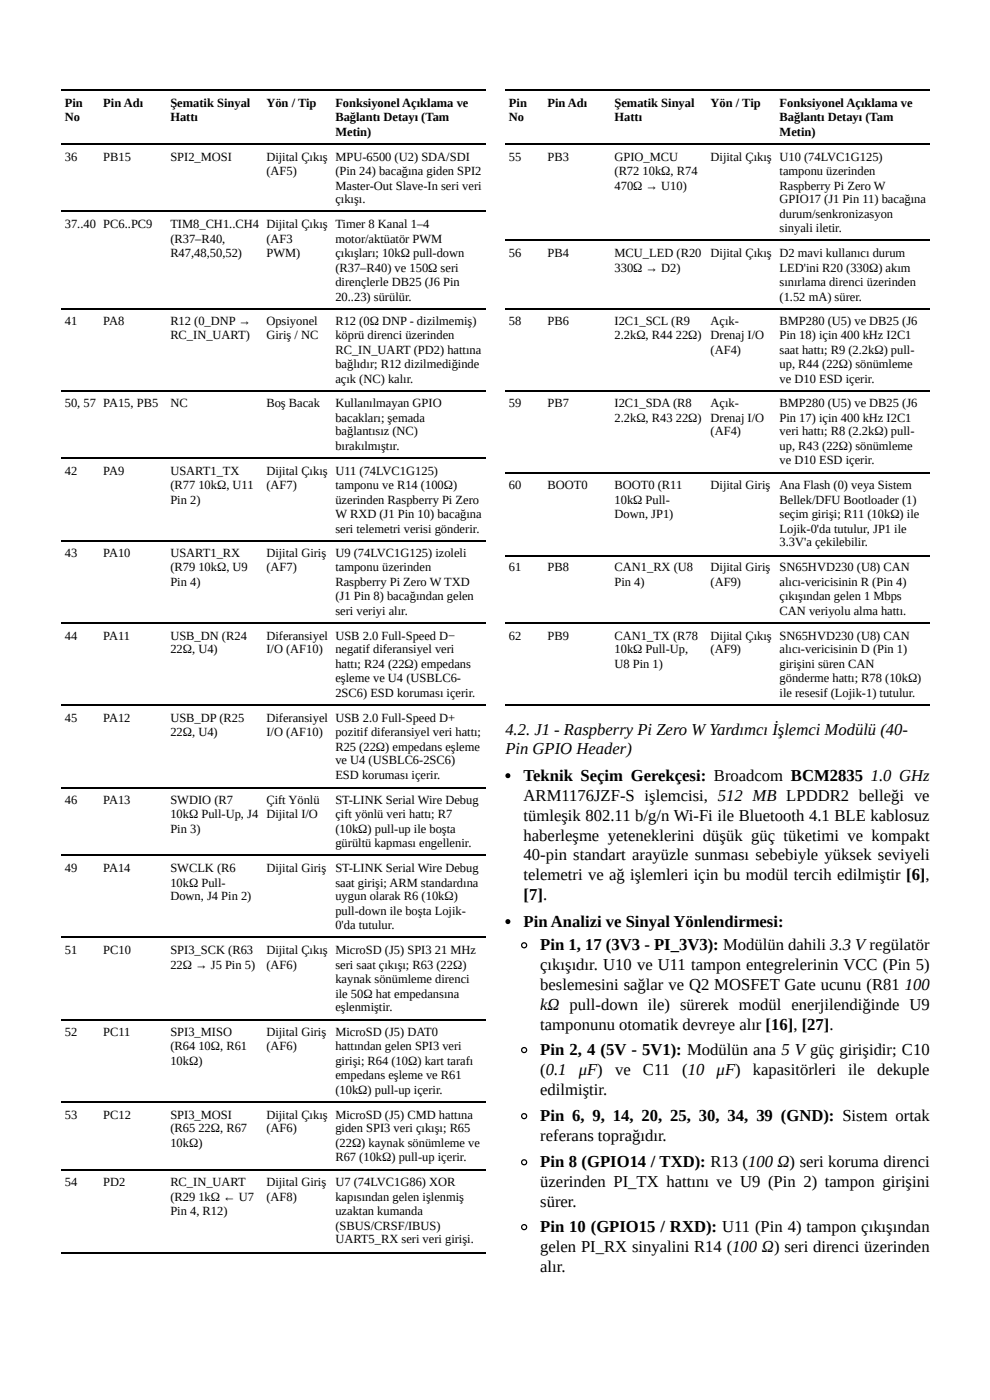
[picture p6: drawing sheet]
<svg xmlns="http://www.w3.org/2000/svg" width="210mm" height="297mm" viewBox="0 0 210 297" stroke-linecap="round" stroke-linejoin="round" font-family="sans-serif">
<defs><g id="words">
<g font-size="3.5">
<text x="107.1" y="155.8">4.2. J1 - RaspberryPi Zero W Yardımcı İşlemci Modülü (40-</text>
<text x="107.1" y="160.1">Pin GPIO Header)</text>
<text x="111" y="165.6">Teknik Seçim Gerekçesi: Broadcom BCM2835</text>
<text x="184.6" y="165.6">1.0 GHz</text>
<text x="111" y="169.9">ARM1176JZF-S işlemcisi, 512 MB LPDDR2 belleği ve</text>
<text x="111" y="174.1">tümleşik 802.11 b/g/n Wi-Fi ile Bluetooth 4.1 BLE kablosuz</text>
<text x="111" y="178.3">haberleşme yeteneklerini düşük güç tüketimi ve kompakt</text>
<text x="111" y="182.6">40-pin standart arayüzle sunması sebebiyle yüksek seviyeli</text>
<text x="111" y="186.8">telemetri ve ağ işlemleri için bu modül tercih edilmiştir [6],</text>
<text x="111" y="191">[7].</text>
<text x="111" y="196.6">Pin Analizi ve Sinyal Yönlendirmesi:</text>
<text x="114.5" y="201.6">Pin 1, 17 (3V3 - PI_3V3): Modülün dahili 3.3 Vregülatör</text>
<text x="114.5" y="205.8">çıkışıdır. U10 ve U11 tampon entegrelerinin VCC (Pin 5)</text>
<text x="114.5" y="210.1">beslemesini sağlar ve Q2 MOSFET Gate ucunu (R81</text>
<text x="114.5" y="214.3">kΩ pull-down ile) sürerek modül enerjilendiğinde U9</text>
<text x="191.8" y="210.1">100</text>
<text x="114.5" y="218.5">tamponunu otomatik devreye alır [16], [27].</text>
<text x="114.5" y="223.8">Pin 2, 4 (5V - 5V1): Modülün ana 5 V güç girişidir; C10</text>
<text x="114.5" y="228.1">(0.1</text>
<text x="114.5" y="232.3">edilmiştir.</text>
<text x="122.7" y="228.1">μF)</text>
<text x="130.4" y="228.1">ve</text>
<text x="136.3" y="228.1">C11</text>
<text x="144.6" y="228.1">(10</text>
<text x="151.9" y="228.1">μF)</text>
<text x="159.6" y="228.1">kapasitörleri</text>
<text x="179.8" y="228.1">ile</text>
<text x="185.9" y="228.1">dekuple</text>
<text x="114.5" y="237.9">Pin 6, 9, 14, 20, 25, 30, 34, 39 (GND): Sistem ortak</text>
<text x="114.5" y="242.1">referans toprağıdır.</text>
<text x="114.5" y="247.6">Pin 8 (GPIO14 / TXD): R13 (100 Ω) seri koruma direnci</text>
<text x="114.5" y="251.9">üzerinden PI_TX hattını ve U9 (Pin 2) tampon girişini</text>
<text x="114.5" y="256.1">sürer.</text>
<text x="114.5" y="261.4">Pin 10 (GPIO15 / RXD): U11 (Pin 4) tampon çıkışından</text>
<text x="114.5" y="265.6">gelen PI_RX sinyalini R14 (100 Ω) seri direnci üzerinden</text>
<text x="114.5" y="269.9">alır.</text>
</g>
<g font-size="2.6">
<text x="13.7" y="22.8">Pin</text>
<text x="21.9" y="22.8">Pin Adı</text>
<text x="36.1" y="22.8">Şematik Sinyal</text>
<text x="56.5" y="22.8">Yön / Tip</text>
<text x="71.1" y="22.8">Fonksiyonel Açıklama ve</text>
<text x="107.9" y="22.8">Pin</text>
<text x="116.1" y="22.8">Pin Adı</text>
<text x="130.3" y="22.8">Şematik Sinyal</text>
<text x="150.6" y="22.8">Yön / Tip</text>
<text x="165.3" y="22.8">Fonksiyonel Açıklama ve</text>
<text x="13.7" y="25.7">No</text>
<text x="36.1" y="25.7">Hattı</text>
<text x="71.1" y="25.7">Bağlantı Detayı (Tam</text>
<text x="71.1" y="28.8">Metin)</text>
<text x="107.9" y="25.7">No</text>
<text x="130.3" y="25.7">Hattı</text>
<text x="165.3" y="25.7">Bağlantı Detayı (Tam</text>
<text x="165.3" y="28.8">Metin)</text>
<text x="13.7" y="34.1">36</text>
<text x="21.9" y="34.1">PB15</text>
<text x="36.1" y="34.1">SPI2_MOSI</text>
<text x="56.5" y="34.1">Dijital Çıkış MPU-6500 (U2) SDA/SDI</text>
<text x="107.9" y="34.1">55</text>
<text x="116.1" y="34.1">PB3</text>
<text x="130.3" y="34.1">GPIO_MCU</text>
<text x="150.6" y="34.1">Dijital Çıkış U10 (74LVC1G125)</text>
<text x="56.5" y="37">(AF5)</text>
<text x="71.1" y="37">(Pin 24) bacağına giden SPI2</text>
<text x="71.1" y="40.2">Master-Out Slave-In seri veri</text>
<text x="130.3" y="37">(R72 10kΩ, R74</text>
<text x="130.3" y="40.2">470Ω → U10)</text>
<text x="165.3" y="37">tamponu üzerinden</text>
<text x="165.3" y="40.2">Raspberry Pi Zero W</text>
<text x="71.1" y="43.1">çıkışı.</text>
<text x="165.3" y="43.1">GPIO17 (J1 Pin 11) bacağına</text>
<text x="165.3" y="46.3">durum/senkronizasyon</text>
<text x="13.7" y="48.4">37..40 PC6..PC9</text>
<text x="36.1" y="48.4">TIM8_CH1..CH4 Dijital Çıkış Timer 8 Kanal 1–4</text>
<text x="36.1" y="51.6">(R37–R40,</text>
<text x="56.5" y="51.6">(AF3</text>
<text x="71.1" y="51.6">motor/aktüatör PWM</text>
<text x="165.3" y="49.2">sinyali iletir.</text>
<text x="36.1" y="54.5">R47,48,50,52)</text>
<text x="56.5" y="54.5">PWM)</text>
<text x="71.1" y="54.5">çıkışları; 10kΩ pull-down</text>
<text x="71.1" y="57.7">(R37–R40) ve 150Ω seri</text>
<text x="107.9" y="54.5">56</text>
<text x="116.1" y="54.5">PB4</text>
<text x="130.3" y="54.5">MCU_LED (R20</text>
<text x="130.3" y="57.7">330Ω → D2)</text>
<text x="150.6" y="54.5">Dijital Çıkış D2 mavi kullanıcı durum</text>
<text x="165.3" y="57.7">LED'ini R20 (330Ω) akım</text>
<text x="71.1" y="60.6">dirençlerle DB25 (J6 Pin</text>
<text x="71.1" y="63.8">20..23) sürülür.</text>
<text x="165.3" y="60.6">sınırlama direnci üzerinden</text>
<text x="165.3" y="63.8">(1.52 mA) sürer.</text>
<text x="13.7" y="69.1">41</text>
<text x="21.9" y="69.1">PA8</text>
<text x="36.1" y="69.1">R12 (0_DNP →</text>
<text x="36.1" y="72">RC_IN_UART)</text>
<text x="56.5" y="69.1">Opsiyonel</text>
<text x="56.5" y="72">Giriş / NC</text>
<text x="71.1" y="69.1">R12 (0Ω DNP - dizilmemiş)</text>
<text x="71.1" y="72">köprü direnci üzerinden</text>
<text x="107.9" y="69.1">58</text>
<text x="116.1" y="69.1">PB6</text>
<text x="130.3" y="69.1">I2C1_SCL (R9</text>
<text x="130.3" y="72">2.2kΩ, R44 22Ω)</text>
<text x="150.6" y="69.1">Açık-</text>
<text x="150.6" y="72">Drenaj I/O</text>
<text x="165.3" y="69.1">BMP280 (U5) ve DB25 (J6</text>
<text x="165.3" y="72">Pin 18) için 400 kHz I2C1</text>
<text x="71.1" y="75.1">RC_IN_UART (PD2) hattına</text>
<text x="150.6" y="75.1">(AF4)</text>
<text x="165.3" y="75.1">saat hattı; R9 (2.2kΩ) pull-</text>
<text x="71.1" y="78">bağlıdır; R12 dizilmediğinde</text>
<text x="71.1" y="81.2">açık (NC) kalır.</text>
<text x="165.3" y="78">up, R44 (22Ω) sönümleme</text>
<text x="165.3" y="81.2">ve D10 ESD içerir.</text>
<text x="13.7" y="86.3">50, 57 PA15, PB5</text>
<text x="36.1" y="86.3">NC</text>
<text x="56.5" y="86.3">Boş Bacak</text>
<text x="71.1" y="86.3">Kullanılmayan GPIO</text>
<text x="71.1" y="89.4">bacakları; şemada</text>
<text x="107.9" y="86.3">59</text>
<text x="116.1" y="86.3">PB7</text>
<text x="130.3" y="86.3">I2C1_SDA (R8</text>
<text x="130.3" y="89.4">2.2kΩ, R43 22Ω)</text>
<text x="150.6" y="86.3">Açık-</text>
<text x="150.6" y="89.4">Drenaj I/O</text>
<text x="165.3" y="86.3">BMP280 (U5) ve DB25 (J6</text>
<text x="165.3" y="89.4">Pin 17) için 400 kHz I2C1</text>
<text x="71.1" y="92.3">bağlantısız (NC)</text>
<text x="71.1" y="95.5">bırakılmıştır.</text>
<text x="150.6" y="92.3">(AF4)</text>
<text x="165.3" y="92.3">veri hattı; R8 (2.2kΩ) pull-</text>
<text x="165.3" y="95.5">up, R43 (22Ω) sönümleme</text>
<text x="13.7" y="100.8">42</text>
<text x="21.9" y="100.8">PA9</text>
<text x="36.1" y="100.8">USART1_TX</text>
<text x="56.5" y="100.8">Dijital Çıkış U11 (74LVC1G125)</text>
<text x="165.3" y="98.4">ve D10 ESD içerir.</text>
<text x="36.1" y="103.7">(R77 10kΩ, U11</text>
<text x="36.1" y="106.9">Pin 2)</text>
<text x="56.5" y="103.7">(AF7)</text>
<text x="71.1" y="103.7">tamponu ve R14 (100Ω)</text>
<text x="71.1" y="106.9">üzerinden Raspberry Pi Zero</text>
<text x="107.9" y="103.7">60</text>
<text x="116.1" y="103.7">BOOT0</text>
<text x="130.3" y="103.7">BOOT0 (R11</text>
<text x="130.3" y="106.9">10kΩ Pull-</text>
<text x="150.6" y="103.7">Dijital Giriş</text>
<text x="165.3" y="103.7">Ana Flash (0) veya Sistem</text>
<text x="165.3" y="106.9">Bellek/DFU Bootloader (1)</text>
<text x="71.1" y="109.8">W RXD (J1 Pin 10) bacağına</text>
<text x="71.1" y="113">seri telemetri verisi gönderir.</text>
<text x="130.3" y="109.8">Down, JP1)</text>
<text x="165.3" y="109.8">seçim girişi; R11 (10kΩ) ile</text>
<text x="165.3" y="113">Lojik-0'da tutulur, JP1 ile</text>
<text x="13.7" y="118.3">43</text>
<text x="21.9" y="118.3">PA10</text>
<text x="36.1" y="118.3">USART1_RX</text>
<text x="56.5" y="118.3">Dijital Giriş</text>
<text x="71.1" y="118.3">U9 (74LVC1G125) izoleli</text>
<text x="165.3" y="115.9">3.3V'a çekilebilir.</text>
<text x="36.1" y="121.2">(R79 10kΩ, U9</text>
<text x="36.1" y="124.3">Pin 4)</text>
<text x="56.5" y="121.2">(AF7)</text>
<text x="71.1" y="121.2">tamponu üzerinden</text>
<text x="71.1" y="124.3">Raspberry Pi Zero W TXD</text>
<text x="107.9" y="121.2">61</text>
<text x="116.1" y="121.2">PB8</text>
<text x="130.3" y="121.2">CAN1_RX (U8</text>
<text x="130.3" y="124.3">Pin 4)</text>
<text x="150.6" y="121.2">Dijital Giriş</text>
<text x="150.6" y="124.3">(AF9)</text>
<text x="165.3" y="121.2">SN65HVD230 (U8) CAN</text>
<text x="165.3" y="124.3">alıcı-vericisinin R (Pin 4)</text>
<text x="71.1" y="127.3">(J1 Pin 8) bacağından gelen</text>
<text x="71.1" y="130.4">seri veriyi alır.</text>
<text x="165.3" y="127.3">çıkışından gelen 1 Mbps</text>
<text x="165.3" y="130.4">CAN veriyolu alma hattı.</text>
<text x="13.7" y="135.7">44</text>
<text x="21.9" y="135.7">PA11</text>
<text x="36.1" y="135.7">USB_DN (R24</text>
<text x="56.5" y="135.7">Diferansiyel USB 2.0 Full-Speed D−</text>
<text x="107.9" y="135.7">62</text>
<text x="116.1" y="135.7">PB9</text>
<text x="130.3" y="135.7">CAN1_TX (R78</text>
<text x="150.6" y="135.7">Dijital Çıkış SN65HVD230 (U8) CAN</text>
<text x="36.1" y="138.6">22Ω, U4)</text>
<text x="56.5" y="138.6">I/O (AF10)</text>
<text x="71.1" y="138.6">negatif diferansiyel veri</text>
<text x="71.1" y="141.8">hattı; R24 (22Ω) empedans</text>
<text x="130.3" y="138.6">10kΩ Pull-Up,</text>
<text x="130.3" y="141.8">U8 Pin 1)</text>
<text x="150.6" y="138.6">(AF9)</text>
<text x="165.3" y="138.6">alıcı-vericisinin D (Pin 1)</text>
<text x="165.3" y="141.8">girişini süren CAN</text>
<text x="71.1" y="144.7">eşleme ve U4 (USBLC6-</text>
<text x="71.1" y="147.9">2SC6) ESD koruması içerir.</text>
<text x="165.3" y="144.7">gönderme hattı; R78 (10kΩ)</text>
<text x="165.3" y="147.9">ile resesif (Lojik-1) tutulur.</text>
<text x="13.7" y="153.2">45</text>
<text x="21.9" y="153.2">PA12</text>
<text x="36.1" y="153.2">USB_DP (R25</text>
<text x="56.5" y="153.2">Diferansiyel USB 2.0 Full-Speed D+</text>
<text x="36.1" y="156.1">22Ω, U4)</text>
<text x="56.5" y="156.1">I/O (AF10)</text>
<text x="71.1" y="156.1">pozitif diferansiyel veri hattı;</text>
<text x="71.1" y="159.3">R25 (22Ω) empedans eşleme</text>
<text x="71.1" y="162.2">ve U4 (USBLC6-2SC6)</text>
<text x="71.1" y="165.4">ESD koruması içerir.</text>
<text x="13.7" y="170.6">46</text>
<text x="21.9" y="170.6">PA13</text>
<text x="36.1" y="170.6">SWDIO (R7</text>
<text x="36.1" y="173.6">10kΩ Pull-Up, J4 Dijital I/O</text>
<text x="56.5" y="170.6">Çift Yönlü</text>
<text x="71.1" y="170.6">ST-LINK Serial Wire Debug</text>
<text x="71.1" y="173.6">çift yönlü veri hattı; R7</text>
<text x="36.1" y="176.7">Pin 3)</text>
<text x="71.1" y="176.7">(10kΩ) pull-up ile boşta</text>
<text x="71.1" y="179.6">gürültü kapması engellenir.</text>
<text x="13.7" y="184.9">49</text>
<text x="21.9" y="184.9">PA14</text>
<text x="36.1" y="184.9">SWCLK (R6</text>
<text x="56.5" y="184.9">Dijital Giriş</text>
<text x="71.1" y="184.9">ST-LINK Serial Wire Debug</text>
<text x="36.1" y="188.1">10kΩ Pull-</text>
<text x="36.1" y="191">Down, J4 Pin 2)</text>
<text x="71.1" y="188.1">saat girişi; ARM standardına</text>
<text x="71.1" y="191">uygun olarak R6 (10kΩ)</text>
<text x="71.1" y="194.2">pull-down ile boşta Lojik-</text>
<text x="71.1" y="197.1">0'da tutulur.</text>
<text x="13.7" y="202.4">51</text>
<text x="21.9" y="202.4">PC10</text>
<text x="36.1" y="202.4">SPI3_SCK (R63</text>
<text x="56.5" y="202.4">Dijital Çıkış MicroSD (J5) SPI3 21 MHz</text>
<text x="36.1" y="205.6">22Ω → J5 Pin 5)</text>
<text x="56.5" y="205.6">(AF6)</text>
<text x="71.1" y="205.6">seri saat çıkışı; R63 (22Ω)</text>
<text x="71.1" y="208.5">kaynak sönümleme direnci</text>
<text x="71.1" y="211.7">ile 50Ω hat empedansına</text>
<text x="71.1" y="214.6">eşlenmiştir.</text>
<text x="13.7" y="219.9">52</text>
<text x="21.9" y="219.9">PC11</text>
<text x="36.1" y="219.9">SPI3_MISO</text>
<text x="56.5" y="219.9">Dijital Giriş</text>
<text x="71.1" y="219.9">MicroSD (J5) DAT0</text>
<text x="36.1" y="222.8">(R64 10Ω, R61</text>
<text x="36.1" y="225.9">10kΩ)</text>
<text x="56.5" y="222.8">(AF6)</text>
<text x="71.1" y="222.8">hattından gelen SPI3 veri</text>
<text x="71.1" y="225.9">girişi; R64 (10Ω) kart tarafı</text>
<text x="71.1" y="228.9">empedans eşleme ve R61</text>
<text x="71.1" y="232">(10kΩ) pull-up içerir.</text>
<text x="13.7" y="237.3">53</text>
<text x="21.9" y="237.3">PC12</text>
<text x="36.1" y="237.3">SPI3_MOSI</text>
<text x="56.5" y="237.3">Dijital Çıkış MicroSD (J5) CMD hattına</text>
<text x="36.1" y="240.2">(R65 22Ω, R67</text>
<text x="36.1" y="243.4">10kΩ)</text>
<text x="56.5" y="240.2">(AF6)</text>
<text x="71.1" y="240.2">giden SPI3 veri çıkışı; R65</text>
<text x="71.1" y="243.4">(22Ω) kaynak sönümleme ve</text>
<text x="13.7" y="251.6">54</text>
<text x="21.9" y="251.6">PD2</text>
<text x="36.1" y="251.6">RC_IN_UART</text>
<text x="56.5" y="251.6">Dijital Giriş</text>
<text x="71.1" y="246.3">R67 (10kΩ) pull-up içerir.</text>
<text x="71.1" y="251.6">U7 (74LVC1G86) XOR</text>
<text x="36.1" y="254.8">(R29 1kΩ ← U7</text>
<text x="36.1" y="257.7">Pin 4, R12)</text>
<text x="56.5" y="254.8">(AF8)</text>
<text x="71.1" y="254.8">kapısından gelen işlenmiş</text>
<text x="71.1" y="257.7">uzaktan kumanda</text>
<text x="71.1" y="260.9">(SBUS/CRSF/IBUS)</text>
<text x="71.1" y="263.8">UART5_RX seri veri girişi.</text>
</g>
</g></defs>
<g fill="none" stroke="#000" stroke-width=".26">
<path d="M13 19.2h89.9M107.2 19.2h89.8M13 30.6h89.9M107.2 30.6h89.8M13 44.8h89.9M107.2 50.9h89.8M13 65.5h89.9M107.2 65.5h89.8M13 82.9h89.9M13 97.2h89.9M107.2 82.9h89.8M13 114.7h89.9"/>
<path d="M107.2 100.4h89.8M107.2 117.9h89.8M13 132.2h89.9M107.2 132.2h89.8M13 149.6h89.9M107.2 149.6h89.8M13 167.1h89.9M13 181.4h89.9M13 198.8h89.9M13 216.3h89.9M13 233.7h89.9M13 248.3h89.9"/>
<path d="M13 265.8h89.9"/>
<circle cx="111.1" cy="200.5" r=".53"/>
<circle cx="111.1" cy="236.8" r=".53"/>
<circle cx="111.1" cy="222.8" r=".53"/>
<circle cx="111.1" cy="246.6" r=".53"/>
<circle cx="111.1" cy="260.3" r=".53"/>
</g>
<g fill="#000">
<circle cx="107.7" cy="164.6" r=".53"/>
<circle cx="107.7" cy="195.5" r=".53"/>
</g>
<use href="#words"/>
</svg>
